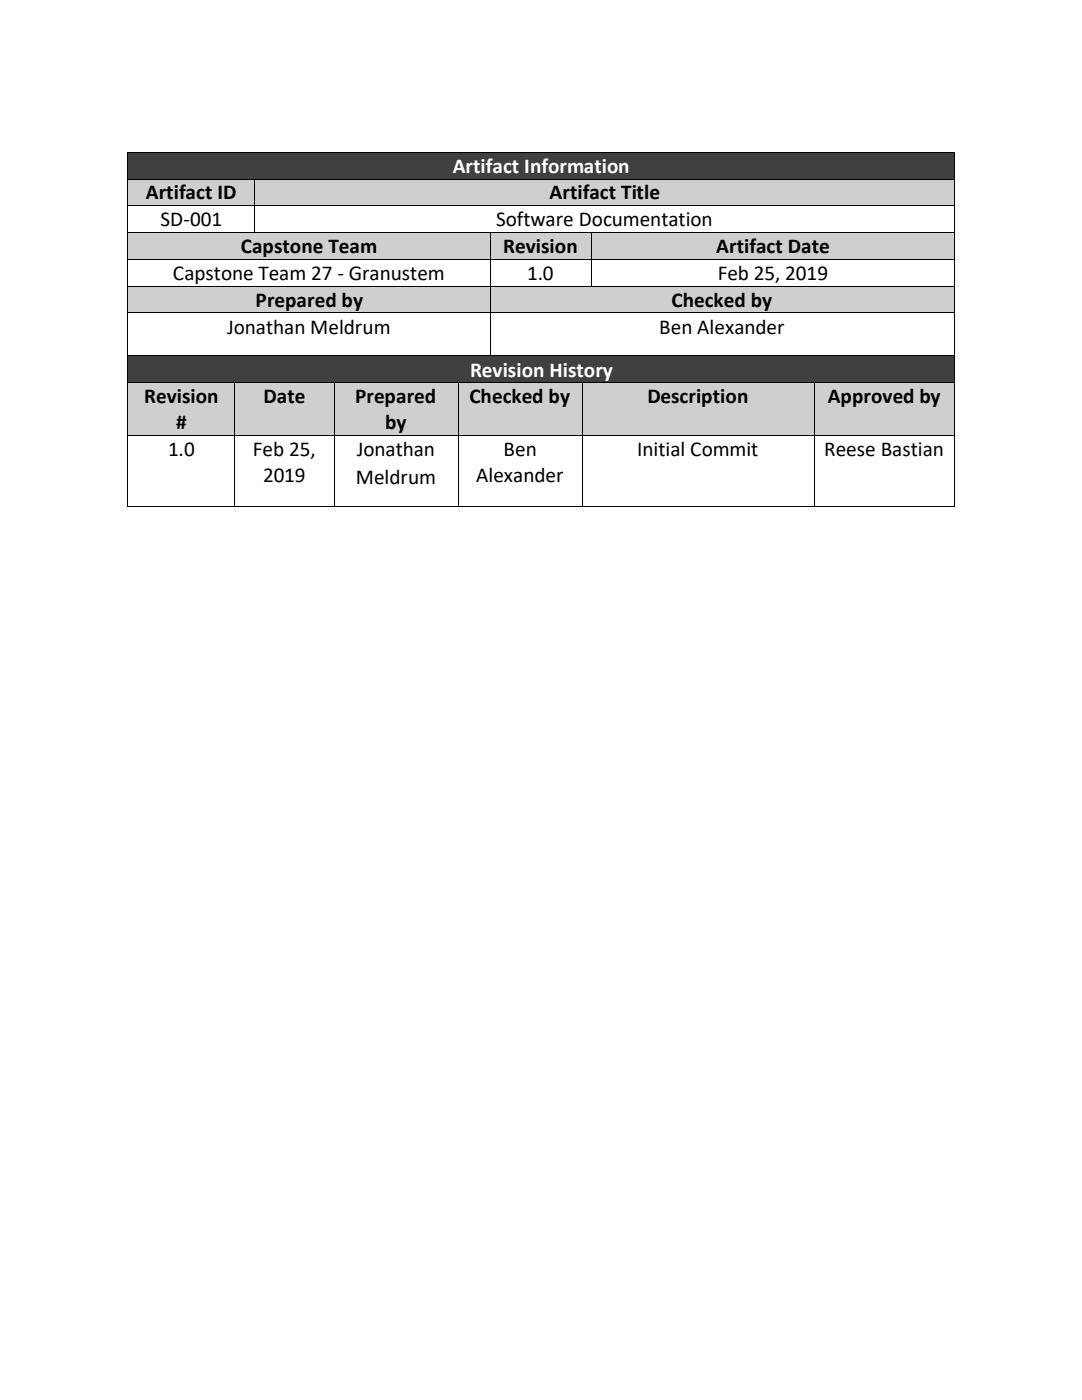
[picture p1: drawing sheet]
<svg xmlns="http://www.w3.org/2000/svg" width="216mm" height="279mm" viewBox="0 0 216 279" stroke-linecap="round" stroke-linejoin="round" font-family="sans-serif">
<defs><g id="words">
<g font-size="4.2" fill="#fff">
<text x="90.3" y="34.5">Artifact Information</text>
<text x="93.8" y="75.2">Revision History</text>
</g>
<g font-size="4.2">
<text x="29.1" y="39.8">Artifact ID</text>
<text x="109.7" y="39.8">Artifact Title</text>
<text x="32" y="45.2">SD-001</text>
<text x="99" y="45.2">Software Documentation</text>
<text x="48.1" y="50.6">Capstone Team</text>
<text x="100.4" y="50.6">Revision</text>
<text x="142.9" y="50.6">Artifact Date</text>
<text x="34.5" y="55.8">Capstone Team 27 - Granustem</text>
<text x="105.2" y="55.8">1.0</text>
<text x="143.2" y="55.8">Feb 25, 2019</text>
<text x="51" y="61.2">Prepared by</text>
<text x="134" y="61.2">Checked by</text>
<text x="45.3" y="66.6">Jonathan Meldrum</text>
<text x="131.6" y="66.6">Ben Alexander</text>
<text x="28.8" y="80.5">Revision</text>
<text x="52.6" y="80.5">Date</text>
<text x="70.8" y="80.5">Prepared</text>
<text x="93.7" y="80.5">Checked by</text>
<text x="129.2" y="80.5">Description</text>
<text x="165.2" y="80.5">Approved by</text>
<text x="35.1" y="85.7">#</text>
<text x="76.9" y="85.7">by</text>
<text x="33.5" y="91">1.0</text>
<text x="50.5" y="91">Feb 25,</text>
<text x="71.2" y="91">Jonathan</text>
<text x="100.5" y="91">Ben</text>
<text x="127.1" y="91">Initial Commit</text>
<text x="164.5" y="91">Reese Bastian</text>
<text x="52.5" y="96.2">2019</text>
<text x="71" y="96.6">Meldrum</text>
<text x="95" y="96.2">Alexander</text>
</g>
</g></defs>
<g fill="#404040">
<path d="M25.6 30.4h164.8v5.2h-164.8z" fill-rule="evenodd"/>
<path d="M27.4 30.4h161.2v5.2h-161.2z" fill-rule="evenodd"/>
</g>
<g fill="#000">
<path d="M25.4 30.3h.2v.1h-.2z" fill-rule="evenodd"/>
<path d="M25.4 30.3h.2v.1h-.2z" fill-rule="evenodd"/>
<path d="M190.4 30.3h.2v.1h-.2z" fill-rule="evenodd"/>
<path d="M190.4 30.3h.2v.1h-.2z" fill-rule="evenodd"/>
</g>
<path d="M25.5 30.4v5.2M25.6 30.3h164.8M190.5 30.4v5.2" fill="none" stroke="#000" stroke-width=".2"/>
<g fill="#d0cece">
<path d="M25.6 35.8h25v5.1h-25z" fill-rule="evenodd"/>
<path d="M27.4 35.8h21.4v5.1h-21.4z" fill-rule="evenodd"/>
<path d="M50.8 35.8h139.6v5.1h-139.6z" fill-rule="evenodd"/>
<path d="M52.7 35.8h135.9v5.1h-135.9z" fill-rule="evenodd"/>
</g>
<g fill="#000">
<path d="M25.4 35.6h.2v.2h-.2z" fill-rule="evenodd"/>
<path d="M50.6 35.6h.2v.2h-.2z" fill-rule="evenodd"/>
<path d="M190.4 35.6h.2v.2h-.2z" fill-rule="evenodd"/>
<path d="M25.4 40.9h.2v.2h-.2z" fill-rule="evenodd"/>
<path d="M50.6 40.9h.2v.2h-.2z" fill-rule="evenodd"/>
<path d="M190.4 40.9h.2v.2h-.2z" fill-rule="evenodd"/>
</g>
<path d="M25.5 35.8v5.1M25.6 35.7h25M50.7 35.8v5.1M50.8 35.7h139.6M190.5 35.8v5.1M25.5 41.1v5.2M25.6 41h25M50.7 41.1v5.2M50.8 41h139.6M190.5 41.1v5.2" fill="none" stroke="#000" stroke-width=".2"/>
<g fill="#d0cece">
<path d="M25.6 46.5h72.2v5.2h-72.2z" fill-rule="evenodd"/>
<path d="M27.4 46.5h68.5v5.2h-68.5z" fill-rule="evenodd"/>
<path d="M97.9 46.5h20v5.2h-20z" fill-rule="evenodd"/>
<path d="M99.7 46.5h16.3v5.2h-16.3z" fill-rule="evenodd"/>
<path d="M118.1 46.5h72.3v5.2h-72.3z" fill-rule="evenodd"/>
<path d="M119.9 46.5h68.7v5.2h-68.7z" fill-rule="evenodd"/>
</g>
<g fill="#000">
<path d="M25.4 46.3h.2v.2h-.2z" fill-rule="evenodd"/>
<path d="M25.4 51.7h.2v.2h-.2z" fill-rule="evenodd"/>
<path d="M50.6 46.3h.2v.2h-.2z" fill-rule="evenodd"/>
<path d="M97.8 46.3h.1v.2h-.1z" fill-rule="evenodd"/>
<path d="M97.8 51.7h.1v.2h-.1z" fill-rule="evenodd"/>
<path d="M117.9 46.3h.2v.2h-.2z" fill-rule="evenodd"/>
<path d="M117.9 51.7h.2v.2h-.2z" fill-rule="evenodd"/>
<path d="M190.4 46.3h.2v.2h-.2z" fill-rule="evenodd"/>
<path d="M190.4 51.7h.2v.2h-.2z" fill-rule="evenodd"/>
</g>
<g fill="none" stroke="#000" stroke-width=".2">
<path d="M25.5 46.5v5.2M25.5 51.9v5.1M25.6 46.4h25M25.6 51.8h72.2M50.8 46.4h47M97.8 46.5v5.2M97.8 51.9v5.1M97.9 46.4h20M97.9 51.8h20M118 46.5v5.2M118 51.9v5.1M118.1 46.4h72.3"/>
<path d="M118.1 51.8h72.3M190.5 46.5v5.2M190.5 51.9v5.1"/>
</g>
<g fill="#d0cece">
<path d="M25.6 57.2h72.2v5.2h-72.2z" fill-rule="evenodd"/>
<path d="M27.4 57.2h68.5v5.2h-68.5z" fill-rule="evenodd"/>
<path d="M97.9 57.2h92.5v5.2h-92.5z" fill-rule="evenodd"/>
<path d="M99.7 57.2h88.9v5.2h-88.9z" fill-rule="evenodd"/>
</g>
<g fill="#000">
<path d="M25.4 57h.2v.2h-.2z" fill-rule="evenodd"/>
<path d="M97.8 57h.1v.2h-.1z" fill-rule="evenodd"/>
<path d="M117.9 57h.2v.2h-.2z" fill-rule="evenodd"/>
<path d="M190.4 57h.2v.2h-.2z" fill-rule="evenodd"/>
<path d="M25.4 62.4h.2v.1h-.2z" fill-rule="evenodd"/>
<path d="M97.8 62.4h.1v.1h-.1z" fill-rule="evenodd"/>
<path d="M190.4 62.4h.2v.1h-.2z" fill-rule="evenodd"/>
</g>
<path d="M25.5 57.2v5.2M25.6 57.1h72.2M97.8 57.2v5.2M97.9 57.1h20M118.1 57.1h72.3M190.5 57.2v5.2M25.5 62.5v8.4M25.6 62.5h72.2M97.8 62.5v8.4M97.9 62.5h92.5M190.5 62.5v8.4" fill="none" stroke="#000" stroke-width=".2"/>
<g fill="#404040">
<path d="M25.6 71.1h164.8v5.2h-164.8z" fill-rule="evenodd"/>
<path d="M27.4 71.1h161.2v5.2h-161.2z" fill-rule="evenodd"/>
</g>
<g fill="#000">
<path d="M25.4 70.9h.2v.2h-.2z" fill-rule="evenodd"/>
<path d="M97.8 70.9h.1v.2h-.1z" fill-rule="evenodd"/>
<path d="M190.4 70.9h.2v.2h-.2z" fill-rule="evenodd"/>
</g>
<path d="M25.5 71.1v5.2M25.6 71h72.2M97.9 71h92.5M190.5 71.1v5.2" fill="none" stroke="#000" stroke-width=".2"/>
<g fill="#d0cece">
<path d="M25.6 76.5h21.2v10.3h-21.2z" fill-rule="evenodd"/>
<path d="M27.4 76.5h17.6v5.1h-17.6z" fill-rule="evenodd"/>
<path d="M27.4 81.6h17.6v5.2h-17.6z" fill-rule="evenodd"/>
<path d="M46.9 76.5h19.7v10.3h-19.7z" fill-rule="evenodd"/>
<path d="M48.8 76.5h16v5.1h-16z" fill-rule="evenodd"/>
<path d="M66.8 76.5h24.5v10.3h-24.5z" fill-rule="evenodd"/>
<path d="M68.6 76.5h21v5.1h-21z" fill-rule="evenodd"/>
<path d="M68.6 81.6h21v5.2h-21z" fill-rule="evenodd"/>
<path d="M91.5 76.5h24.6v10.3h-24.6z" fill-rule="evenodd"/>
<path d="M93.3 76.5h21v5.1h-21z" fill-rule="evenodd"/>
<path d="M116.3 76.5h46v10.3h-46z" fill-rule="evenodd"/>
<path d="M118.1 76.5h42.4v5.1h-42.4z" fill-rule="evenodd"/>
<path d="M162.5 76.5h27.9v10.3h-27.9z" fill-rule="evenodd"/>
<path d="M164.3 76.5h24.3v5.1h-24.3z" fill-rule="evenodd"/>
</g>
<g fill="#000">
<path d="M25.4 76.3h.2v.2h-.2z" fill-rule="evenodd"/>
<path d="M46.8 76.3h.1v.2h-.1z" fill-rule="evenodd"/>
<path d="M66.6 76.3h.2v.2h-.2z" fill-rule="evenodd"/>
<path d="M91.3 76.3h.2v.2h-.2z" fill-rule="evenodd"/>
<path d="M116.1 76.3h.2v.2h-.2z" fill-rule="evenodd"/>
<path d="M162.3 76.3h.2v.2h-.2z" fill-rule="evenodd"/>
<path d="M190.4 76.3h.2v.2h-.2z" fill-rule="evenodd"/>
<path d="M25.4 86.8h.2v.2h-.2z" fill-rule="evenodd"/>
<path d="M46.8 86.8h.1v.2h-.1z" fill-rule="evenodd"/>
<path d="M66.6 86.8h.2v.2h-.2z" fill-rule="evenodd"/>
<path d="M91.3 86.8h.2v.2h-.2z" fill-rule="evenodd"/>
<path d="M116.1 86.8h.2v.2h-.2z" fill-rule="evenodd"/>
<path d="M162.3 86.8h.2v.2h-.2z" fill-rule="evenodd"/>
<path d="M190.4 86.8h.2v.2h-.2z" fill-rule="evenodd"/>
<path d="M25.4 100.9h.2v.2h-.2z" fill-rule="evenodd"/>
<path d="M25.4 100.9h.2v.2h-.2z" fill-rule="evenodd"/>
<path d="M46.8 100.9h.1v.2h-.1z" fill-rule="evenodd"/>
<path d="M66.6 100.9h.2v.2h-.2z" fill-rule="evenodd"/>
<path d="M91.3 100.9h.2v.2h-.2z" fill-rule="evenodd"/>
<path d="M116.1 100.9h.2v.2h-.2z" fill-rule="evenodd"/>
<path d="M162.3 100.9h.2v.2h-.2z" fill-rule="evenodd"/>
<path d="M190.4 100.9h.2v.2h-.2z" fill-rule="evenodd"/>
<path d="M190.4 100.9h.2v.2h-.2z" fill-rule="evenodd"/>
</g>
<g fill="none" stroke="#000" stroke-width=".2">
<path d="M25.5 76.5v10.3M25.6 76.4h21.2M46.8 76.5v10.3M46.9 76.4h19.7M66.7 76.5v10.3M66.8 76.4h24.5M91.4 76.5v10.3M91.5 76.4h24.6M116.2 76.5v10.3M116.3 76.4h46M162.4 76.5v10.3M162.5 76.4h27.9"/>
<path d="M190.5 76.5v10.3M25.5 87v13.9M25.6 86.9h21.2M46.8 87v13.9M46.9 86.9h19.7M66.7 87v13.9M66.8 86.9h24.5M91.4 87v13.9M91.5 86.9h24.6M116.2 87v13.9M116.3 86.9h46M162.4 87v13.9"/>
<path d="M162.5 86.9h27.9M190.5 87v13.9M25.6 101h21.2M46.9 101h19.7M66.8 101h24.5M91.5 101h24.6M116.3 101h46M162.5 101h27.9"/>
</g>
<use href="#words"/>
</svg>
